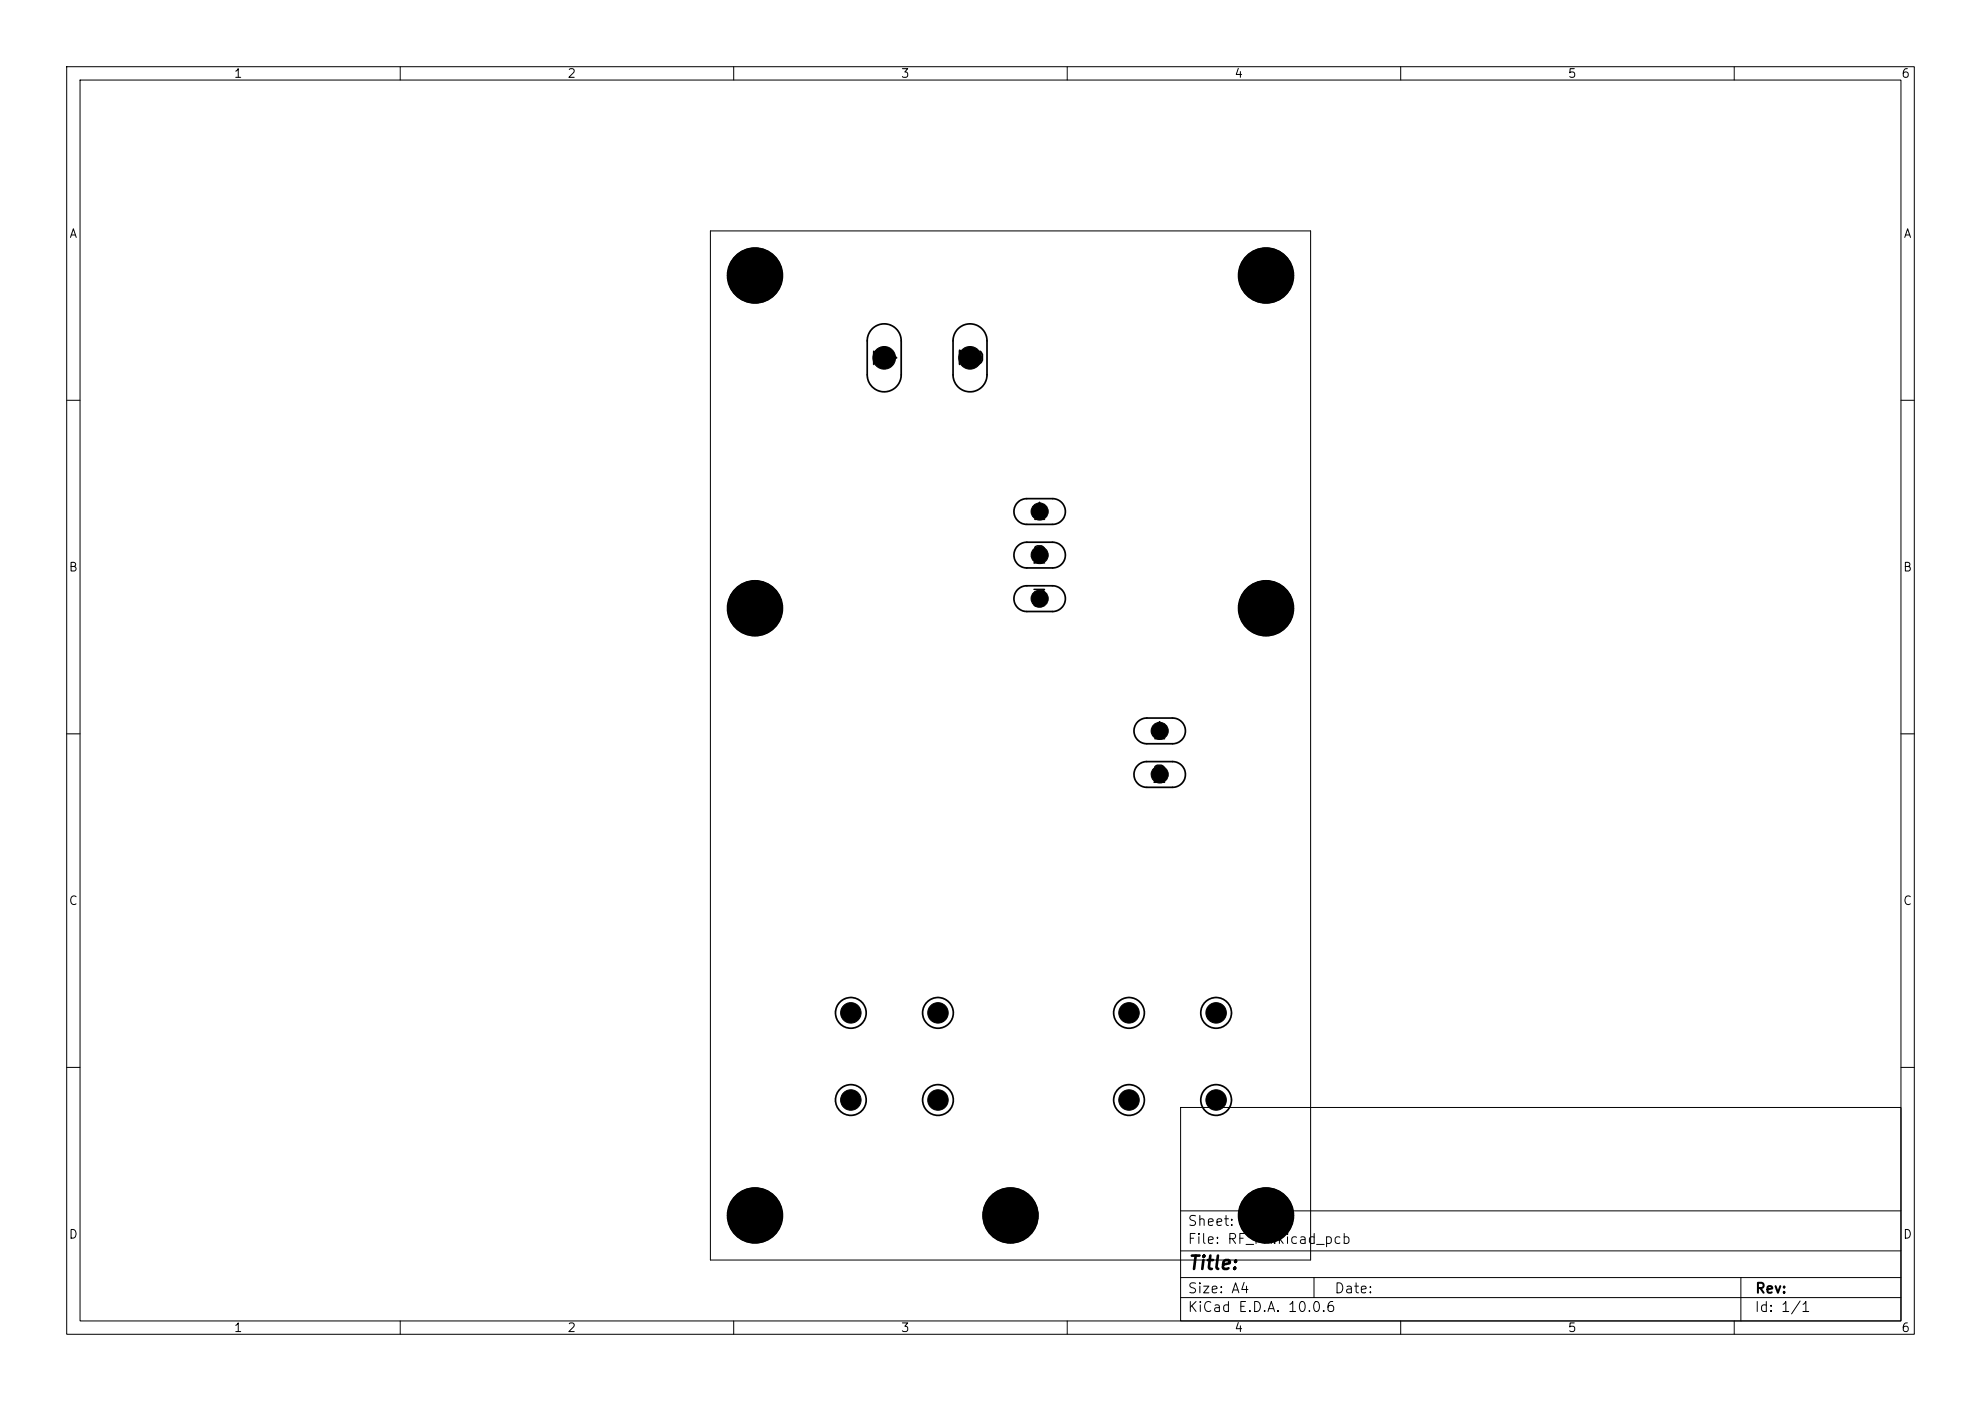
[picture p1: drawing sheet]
<svg xmlns="http://www.w3.org/2000/svg" width="297mm" height="210mm" viewBox="0 0 297 210" stroke-linecap="round" stroke-linejoin="round" font-family="sans-serif">
<defs><g id="words">
<g font-size="3.4">
<text x="130" y="51.7" transform="rotate(90 130 51.7)">1</text>
<text x="142.8" y="51.7" transform="rotate(90 142.8 51.7)">2</text>
</g>
<g font-size="2.6">
<text x="154.4" y="78.6">1</text>
<text x="154.4" y="85.2">2</text>
<text x="154.4" y="91.7">3</text>
<text x="172.4" y="111.5">1</text>
<text x="172.4" y="118">2</text>
</g>
<text font-size="2" x="178" y="190.8">Title:</text>
<g font-size="1.5">
<text x="178" y="184.1">Sheet:</text>
<text x="178" y="186.8">File: RF_PA.kicad_pcb</text>
<text x="178" y="197">KiCad E.D.A. 10.0.6</text>
<text x="178" y="194.2">Size: A4</text>
<text x="200" y="194.2">Date:</text>
<text x="263" y="197">Id: 1/1</text>
<text x="263" y="194.2">Rev:</text>
</g>
<g font-size="1.3">
<text x="35" y="12">1</text>
<text x="85" y="12">2</text>
<text x="135" y="12">3</text>
<text x="185" y="12">4</text>
<text x="235" y="12">5</text>
<text x="285" y="12">6</text>
<text x="10.3" y="36">A</text>
<text x="285.3" y="36">A</text>
<text x="10.2" y="86">B</text>
<text x="285.2" y="86">B</text>
<text x="10.2" y="136">C</text>
<text x="285.2" y="136">C</text>
<text x="10.2" y="186">D</text>
<text x="285.2" y="186">D</text>
<text x="35" y="200">1</text>
<text x="85" y="200">2</text>
<text x="135" y="200">3</text>
<text x="185" y="200">4</text>
<text x="235" y="200">5</text>
<text x="285" y="200">6</text>
</g>
</g></defs>
<g fill="none" stroke="#000" stroke-width=".15">
<path d="M10 10h277v190h-277zM12 12h273v186h-273zM60 10v2M110 10v2M160 10v2M210 10v2M260 10v2M106.5 34.6h90v154.3h-90zM10 60h2M285 60h2M10 110h2M285 110h2"/>
<path d="M10 160h2M177 166h108v32h-108zM285 160h2M60 198v2M110 198v2M160 198v2M177 194.5h108M177 191.5h108M177 187.5h108M177 181.5h108M197 191.5v3M210 198v2"/>
<path d="M260 198v2M261 191.5v6.5"/>
</g>
<g fill="none" stroke="#000" stroke-width=".26">
<path d="M130.8 49.3a2.55 2.55 0 0 1 2.7-.6 2.55 2.55 0 0 1 1.6 2.4v5.1a2.55 2.55 0 0 1-2.5 2.5 2.55 2.55 0 0 1-2.6-2.5v-5.1a2.55 2.55 0 0 1 .8-1.8zM143.6 49.3a2.55 2.55 0 0 1 2.8-.6 2.55 2.55 0 0 1 1.6 2.4v5.1a2.55 2.55 0 0 1-2.6 2.5 2.55 2.55 0 0 1-2.5-2.5v-5.1a2.54 2.54 0 0 1 .7-1.8zM152.6 75.3a1.93 1.93 0 0 1 1.3-.6h3.9a1.93 1.93 0 0 1 1.9 2 1.93 1.93 0 0 1-1.9 1.9h-3.9a1.93 1.93 0 0 1-1.7-1.2 1.93 1.93 0 0 1 .4-2.1zM152.6 81.8a1.93 1.93 0 0 1 1.3-.5h3.9a1.93 1.93 0 0 1 1.9 1.9 1.93 1.93 0 0 1-1.9 1.9h-3.9a1.93 1.93 0 0 1-1.7-1.2 1.93 1.93 0 0 1 .4-2.1zM152.6 88.4a1.93 1.93 0 0 1 1.3-.6h3.9a1.93 1.93 0 0 1 1.9 1.9 1.93 1.93 0 0 1-1.9 2h-3.9a1.93 1.93 0 0 1-1.7-1.2 1.93 1.93 0 0 1 .4-2.1zM170.6 108.2a1.93 1.93 0 0 1 1.3-.6h3.9a1.93 1.93 0 0 1 1.9 2 1.93 1.93 0 0 1-1.9 1.9h-3.9a1.93 1.93 0 0 1-1.7-1.2 1.93 1.93 0 0 1 .4-2.1zM170.6 114.7a1.93 1.93 0 0 1 1.3-.5h3.9a1.93 1.93 0 0 1 1.9 1.9 1.93 1.93 0 0 1-1.9 1.9h-3.9a1.93 1.93 0 0 1-1.7-1.2 1.93 1.93 0 0 1 .4-2.1z"/>
<circle cx="113.2" cy="41.3" r="4.1"/>
<circle cx="189.8" cy="41.3" r="4.1"/>
<circle cx="113.2" cy="91.2" r="4.1"/>
<circle cx="189.8" cy="91.2" r="4.1"/>
<circle cx="127.6" cy="151.8" r="2.3"/>
<circle cx="140.6" cy="151.8" r="2.3"/>
<circle cx="169.3" cy="151.8" r="2.3"/>
<circle cx="182.3" cy="151.8" r="2.3"/>
<circle cx="127.6" cy="164.9" r="2.3"/>
<circle cx="140.6" cy="164.9" r="2.3"/>
<circle cx="169.3" cy="164.9" r="2.3"/>
<circle cx="182.3" cy="164.9" r="2.3"/>
<circle cx="113.2" cy="182.2" r="4.1"/>
<circle cx="151.5" cy="182.2" r="4.1"/>
<circle cx="189.8" cy="182.2" r="4.1"/>
</g>
<g fill="#000" stroke="#000" stroke-width=".15">
<circle cx="113.2" cy="41.3" r="4.1"/>
<circle cx="132.6" cy="53.6" r="1.7"/>
<circle cx="145.4" cy="53.6" r="1.7"/>
<circle cx="189.8" cy="41.3" r="4.1"/>
<circle cx="155.9" cy="76.7" r="1.29"/>
<circle cx="113.2" cy="91.2" r="4.1"/>
<circle cx="155.9" cy="89.7" r="1.29"/>
<circle cx="155.9" cy="83.2" r="1.29"/>
<circle cx="189.8" cy="91.2" r="4.1"/>
<circle cx="173.9" cy="109.6" r="1.29"/>
<circle cx="173.9" cy="116.1" r="1.29"/>
<circle cx="127.6" cy="151.8" r="1.53"/>
<circle cx="140.6" cy="151.8" r="1.53"/>
<circle cx="169.3" cy="151.8" r="1.53"/>
<circle cx="182.3" cy="151.8" r="1.53"/>
<circle cx="127.6" cy="164.9" r="1.53"/>
<circle cx="140.6" cy="164.9" r="1.53"/>
<circle cx="169.3" cy="164.9" r="1.53"/>
<circle cx="182.3" cy="164.9" r="1.53"/>
<circle cx="113.2" cy="182.2" r="4.1"/>
<circle cx="151.5" cy="182.2" r="4.1"/>
<circle cx="189.8" cy="182.2" r="4.1"/>
</g>
<use href="#words"/>
</svg>
